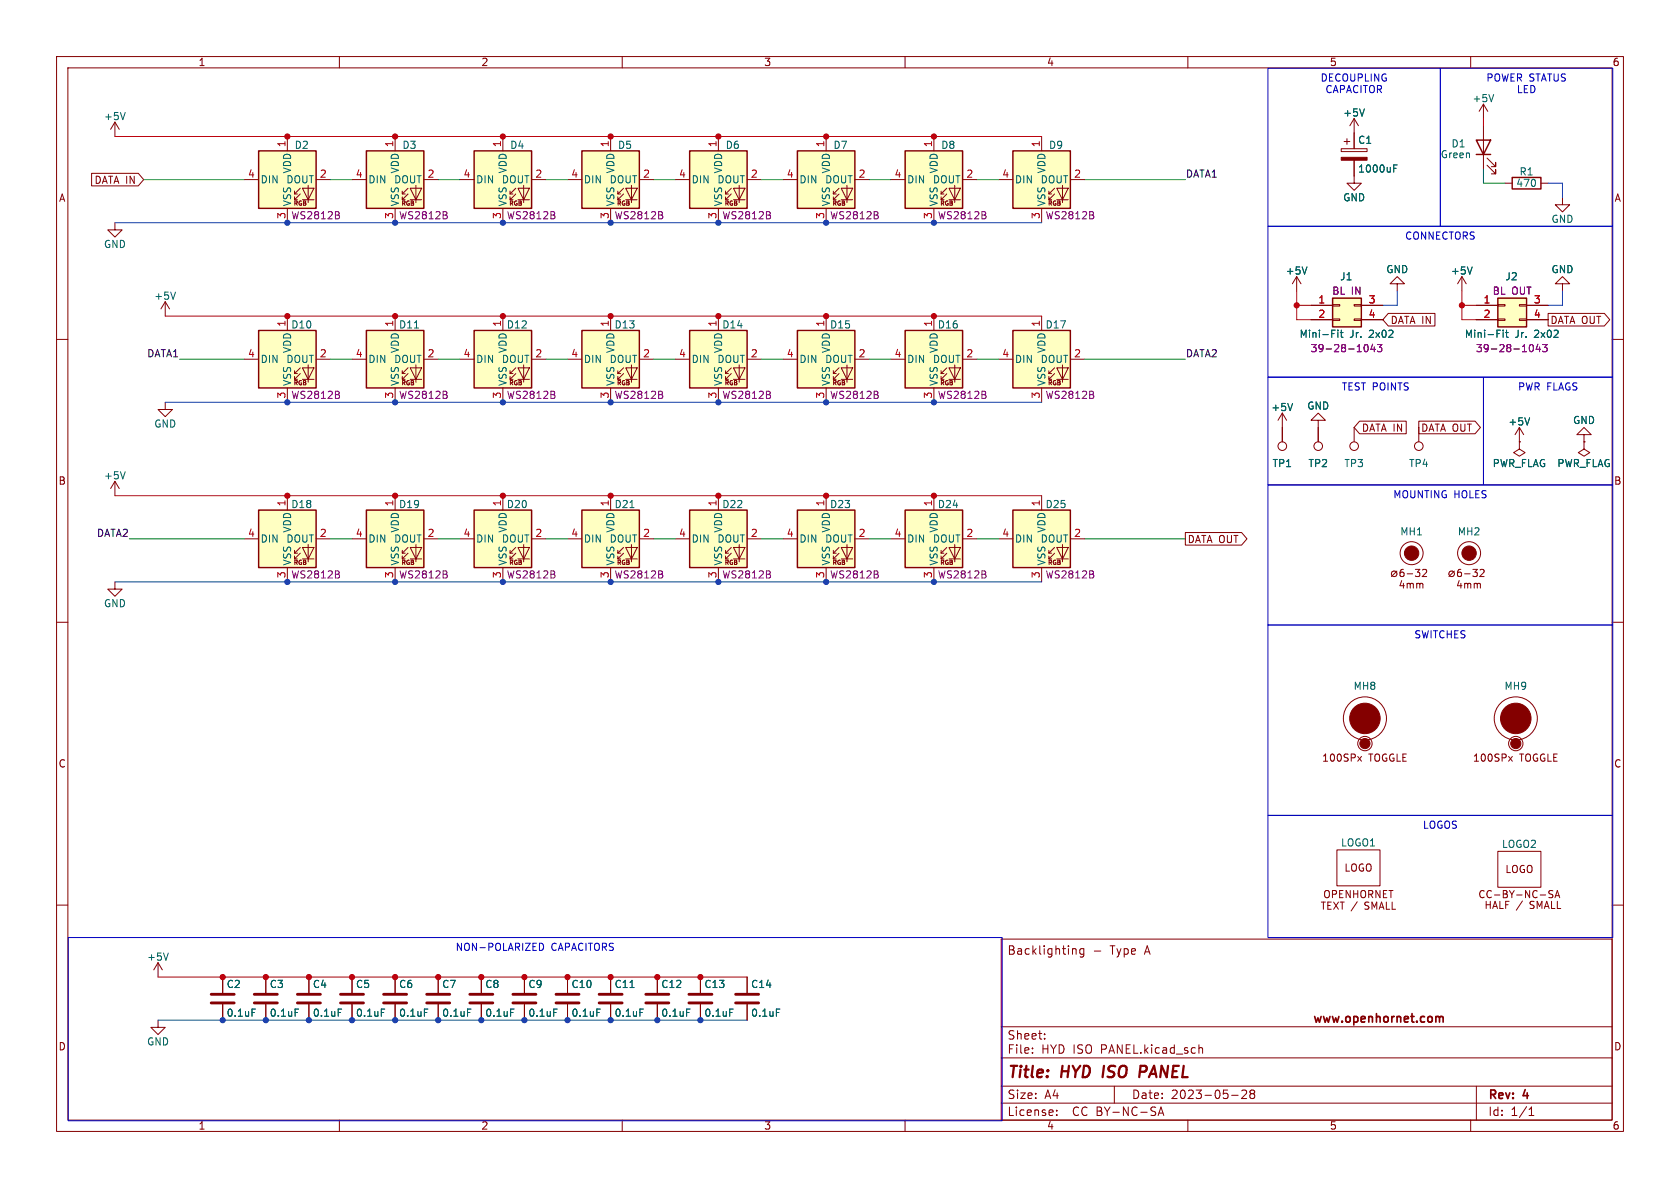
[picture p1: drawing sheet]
<svg xmlns="http://www.w3.org/2000/svg" width="297mm" height="210mm" viewBox="0 0 297 210" stroke-linecap="round" stroke-linejoin="round" font-family="sans-serif">
<defs><g id="words">
<g font-size="2.8" fill="#840000">
<text x="178" y="191">Title:</text>
<text x="187.5" y="191">HYD ISO</text>
<text x="202.5" y="191">PANEL</text>
</g>
<g font-size="2.1" fill="#840000">
<text x="178" y="168.9">Backlighting</text>
<text x="196.2" y="168.9">Type</text>
<text x="202.3" y="168.9">A</text>
<text x="178" y="183.9">Sheet:</text>
<text x="232" y="181.1">www.openhornet.com</text>
<text x="178" y="186.4">File:</text>
<text x="184" y="186.4">HYD ISO PANEL.kicad_sch</text>
<text x="178" y="197.4">License:</text>
<text x="178" y="194.4">Size:</text>
<text x="184.6" y="194.4">A4</text>
<text x="189.5" y="197.4">CC BY-NC-SA</text>
<text x="200" y="194.4">Date:</text>
<text x="206.9" y="194.4">2023-05-28</text>
<text x="263" y="194.6">Rev:</text>
<text x="263" y="197.4">Id:</text>
<text x="267" y="197.4">1/1</text>
<text x="269.2" y="194.6">4</text>
</g>
<g font-size="1.8" fill="#840000">
<text x="35" y="11.8">1</text>
<text x="85" y="11.8">2</text>
<text x="135" y="11.8">3</text>
<text x="185" y="11.8">4</text>
<text x="235" y="11.8">5</text>
<text x="285" y="11.8">6</text>
<text x="10.4" y="35.8">A</text>
<text x="16.7" y="32.7">DATA IN</text>
<text x="285.4" y="35.8">A</text>
<text x="245.7" y="57.4">DATA IN</text>
<text x="274" y="57.4">DATA OUT</text>
<text x="240.7" y="76.5">DATA IN</text>
<text x="251.1" y="76.5">DATA OUT</text>
<text x="10.3" y="85.8">B</text>
<text x="285.3" y="85.8">B</text>
<text x="209.9" y="96.2">DATA OUT</text>
<text x="250.7" y="103.2">4mm</text>
<text x="260.8" y="103.2">4mm</text>
<text x="10.3" y="135.8">C</text>
<text x="233.7" y="134.8">100SPx</text>
<text x="241.9" y="134.8">TOGGLE</text>
<text x="260.3" y="134.8">100SPx</text>
<text x="268.6" y="134.8">TOGGLE</text>
<text x="285.3" y="135.8">C</text>
<text x="237.6" y="154.2">LOGO</text>
<text x="266.1" y="154.5">LOGO</text>
<text x="261.3" y="158.9">CC-BY-NC-SA</text>
<text x="261.8" y="160.9">HALF /</text>
<text x="269.9" y="160.9">SMALL</text>
<text x="10.3" y="185.8">D</text>
<text x="285.3" y="185.8">D</text>
<text x="35" y="199.8">1</text>
<text x="85" y="199.8">2</text>
<text x="135" y="199.8">3</text>
<text x="185" y="199.8">4</text>
<text x="235" y="199.8">5</text>
<text x="285" y="199.8">6</text>
</g>
<g font-size="1.8" fill="#0000c2">
<text x="233.4" y="14.7">DECOUPLING</text>
<text x="234.3" y="16.7">CAPACITOR</text>
<text x="262.7" y="14.7">POWER STATUS</text>
<text x="268.1" y="16.7">LED</text>
<text x="248.3" y="42.6">CONNECTORS</text>
<text x="237.2" y="69.3">TEST POINTS</text>
<text x="268.3" y="69.3">PWR FLAGS</text>
<text x="246.3" y="88.3">MOUNTING HOLES</text>
<text x="250" y="113.1">SWITCHES</text>
<text x="251.5" y="146.7">LOGOS</text>
<text x="80.5" y="168.3">NON-POLARIZED</text>
<text x="97.4" y="168.3">CAPACITORS</text>
</g>
<g font-size="1.8" fill="#006464">
<text x="18.3" y="21.4">+5V</text>
<text x="237.4" y="20.8">+5V</text>
<text x="260.3" y="18.2">+5V</text>
<text x="52" y="26.5">D2</text>
<text x="71.1" y="26.5">D3</text>
<text x="90.1" y="26.5">D4</text>
<text x="109.2" y="26.5">D5</text>
<text x="128.2" y="26.5">D6</text>
<text x="147.3" y="26.5">D7</text>
<text x="166.3" y="26.5">D8</text>
<text x="185.4" y="26.5">D9</text>
<text x="240" y="25.6">C1</text>
<text x="254.6" y="28.1">Green</text>
<text x="256.5" y="26.2">D1</text>
<text x="46" y="32.6">DIN</text>
<text x="50.6" y="32.6">DOUT</text>
<text x="51.6" y="30.7" transform="rotate(-90 51.6 30.7)">VDD</text>
<text x="65" y="32.6">DIN</text>
<text x="69.7" y="32.6">DOUT</text>
<text x="70.7" y="30.7" transform="rotate(-90 70.7 30.7)">VDD</text>
<text x="84.1" y="32.6">DIN</text>
<text x="88.7" y="32.6">DOUT</text>
<text x="89.7" y="30.7" transform="rotate(-90 89.7 30.7)">VDD</text>
<text x="103.1" y="32.6">DIN</text>
<text x="107.8" y="32.6">DOUT</text>
<text x="108.8" y="30.7" transform="rotate(-90 108.8 30.7)">VDD</text>
<text x="122.2" y="32.6">DIN</text>
<text x="126.8" y="32.6">DOUT</text>
<text x="127.8" y="30.7" transform="rotate(-90 127.8 30.7)">VDD</text>
<text x="141.2" y="32.6">DIN</text>
<text x="145.9" y="32.6">DOUT</text>
<text x="146.9" y="30.7" transform="rotate(-90 146.9 30.7)">VDD</text>
<text x="160.3" y="32.6">DIN</text>
<text x="164.9" y="32.6">DOUT</text>
<text x="165.9" y="30.7" transform="rotate(-90 165.9 30.7)">VDD</text>
<text x="179.3" y="32.6">DIN</text>
<text x="184" y="32.6">DOUT</text>
<text x="185" y="30.7" transform="rotate(-90 185 30.7)">VDD</text>
<text x="237.4" y="35.8">GND</text>
<text x="240" y="30.7">1000uF</text>
<text x="268" y="33.2">470</text>
<text x="268.6" y="31.2">R1</text>
<text x="51.6" y="36.6" transform="rotate(-90 51.6 36.6)">VSS</text>
<text x="70.7" y="36.6" transform="rotate(-90 70.7 36.6)">VSS</text>
<text x="89.7" y="36.6" transform="rotate(-90 89.7 36.6)">VSS</text>
<text x="108.8" y="36.6" transform="rotate(-90 108.8 36.6)">VSS</text>
<text x="127.8" y="36.6" transform="rotate(-90 127.8 36.6)">VSS</text>
<text x="146.9" y="36.6" transform="rotate(-90 146.9 36.6)">VSS</text>
<text x="165.9" y="36.6" transform="rotate(-90 165.9 36.6)">VSS</text>
<text x="185" y="36.6" transform="rotate(-90 185 36.6)">VSS</text>
<text x="274.2" y="39.6">GND</text>
<text x="18.3" y="44">GND</text>
<text x="27.2" y="53.1">+5V</text>
<text x="227.2" y="48.7">+5V</text>
<text x="236.9" y="49.7">J1</text>
<text x="245" y="48.5">GND</text>
<text x="256.4" y="48.7">+5V</text>
<text x="266.1" y="49.7">J2</text>
<text x="274.2" y="48.5">GND</text>
<text x="51.4" y="58.2">D10</text>
<text x="70.5" y="58.2">D11</text>
<text x="89.5" y="58.2">D12</text>
<text x="108.6" y="58.2">D13</text>
<text x="127.6" y="58.2">D14</text>
<text x="146.7" y="58.2">D15</text>
<text x="165.7" y="58.2">D16</text>
<text x="184.8" y="58.2">D17</text>
<text x="229.7" y="59.9">Mini-Fit</text>
<text x="238.6" y="59.9">Jr.</text>
<text x="242" y="59.9">2x02</text>
<text x="258.9" y="59.9">Mini-Fit</text>
<text x="267.8" y="59.9">Jr.</text>
<text x="271.2" y="59.9">2x02</text>
<text x="46" y="64.3">DIN</text>
<text x="50.6" y="64.3">DOUT</text>
<text x="51.6" y="62.4" transform="rotate(-90 51.6 62.4)">VDD</text>
<text x="65" y="64.3">DIN</text>
<text x="69.7" y="64.3">DOUT</text>
<text x="70.7" y="62.4" transform="rotate(-90 70.7 62.4)">VDD</text>
<text x="84.1" y="64.3">DIN</text>
<text x="88.7" y="64.3">DOUT</text>
<text x="89.7" y="62.4" transform="rotate(-90 89.7 62.4)">VDD</text>
<text x="103.1" y="64.3">DIN</text>
<text x="107.8" y="64.3">DOUT</text>
<text x="108.8" y="62.4" transform="rotate(-90 108.8 62.4)">VDD</text>
<text x="122.2" y="64.3">DIN</text>
<text x="126.8" y="64.3">DOUT</text>
<text x="127.8" y="62.4" transform="rotate(-90 127.8 62.4)">VDD</text>
<text x="141.2" y="64.3">DIN</text>
<text x="145.9" y="64.3">DOUT</text>
<text x="146.9" y="62.4" transform="rotate(-90 146.9 62.4)">VDD</text>
<text x="160.3" y="64.3">DIN</text>
<text x="164.9" y="64.3">DOUT</text>
<text x="165.9" y="62.4" transform="rotate(-90 165.9 62.4)">VDD</text>
<text x="179.3" y="64.3">DIN</text>
<text x="184" y="64.3">DOUT</text>
<text x="185" y="62.4" transform="rotate(-90 185 62.4)">VDD</text>
<text x="51.6" y="68.3" transform="rotate(-90 51.6 68.3)">VSS</text>
<text x="70.7" y="68.3" transform="rotate(-90 70.7 68.3)">VSS</text>
<text x="89.7" y="68.3" transform="rotate(-90 89.7 68.3)">VSS</text>
<text x="108.8" y="68.3" transform="rotate(-90 108.8 68.3)">VSS</text>
<text x="127.8" y="68.3" transform="rotate(-90 127.8 68.3)">VSS</text>
<text x="146.9" y="68.3" transform="rotate(-90 146.9 68.3)">VSS</text>
<text x="165.9" y="68.3" transform="rotate(-90 165.9 68.3)">VSS</text>
<text x="185" y="68.3" transform="rotate(-90 185 68.3)">VSS</text>
<text x="27.2" y="75.8">GND</text>
<text x="224.7" y="72.8">+5V</text>
<text x="231" y="72.6">GND</text>
<text x="266.6" y="75.4">+5V</text>
<text x="278" y="75.1">GND</text>
<text x="224.9" y="82.7">TP1</text>
<text x="231.3" y="82.7">TP2</text>
<text x="237.6" y="82.7">TP3</text>
<text x="249" y="82.7">TP4</text>
<text x="263.8" y="82.7">PWR_FLAG</text>
<text x="275.3" y="82.7">PWR_FLAG</text>
<text x="18.3" y="84.9">+5V</text>
<text x="51.4" y="90">D18</text>
<text x="70.5" y="90">D19</text>
<text x="89.5" y="90">D20</text>
<text x="108.6" y="90">D21</text>
<text x="127.6" y="90">D22</text>
<text x="146.7" y="90">D23</text>
<text x="165.7" y="90">D24</text>
<text x="184.8" y="90">D25</text>
<text x="51.6" y="94.2" transform="rotate(-90 51.6 94.2)">VDD</text>
<text x="70.7" y="94.2" transform="rotate(-90 70.7 94.2)">VDD</text>
<text x="89.7" y="94.2" transform="rotate(-90 89.7 94.2)">VDD</text>
<text x="108.8" y="94.2" transform="rotate(-90 108.8 94.2)">VDD</text>
<text x="127.8" y="94.2" transform="rotate(-90 127.8 94.2)">VDD</text>
<text x="146.9" y="94.2" transform="rotate(-90 146.9 94.2)">VDD</text>
<text x="165.9" y="94.2" transform="rotate(-90 165.9 94.2)">VDD</text>
<text x="185" y="94.2" transform="rotate(-90 185 94.2)">VDD</text>
<text x="247.5" y="94.8">MH1</text>
<text x="257.7" y="94.8">MH2</text>
<text x="46" y="96.1">DIN</text>
<text x="50.6" y="96.1">DOUT</text>
<text x="51.6" y="100.1" transform="rotate(-90 51.6 100.1)">VSS</text>
<text x="65" y="96.1">DIN</text>
<text x="69.7" y="96.1">DOUT</text>
<text x="70.7" y="100.1" transform="rotate(-90 70.7 100.1)">VSS</text>
<text x="84.1" y="96.1">DIN</text>
<text x="88.7" y="96.1">DOUT</text>
<text x="89.7" y="100.1" transform="rotate(-90 89.7 100.1)">VSS</text>
<text x="103.1" y="96.1">DIN</text>
<text x="107.8" y="96.1">DOUT</text>
<text x="108.8" y="100.1" transform="rotate(-90 108.8 100.1)">VSS</text>
<text x="122.2" y="96.1">DIN</text>
<text x="126.8" y="96.1">DOUT</text>
<text x="127.8" y="100.1" transform="rotate(-90 127.8 100.1)">VSS</text>
<text x="141.2" y="96.1">DIN</text>
<text x="145.9" y="96.1">DOUT</text>
<text x="146.9" y="100.1" transform="rotate(-90 146.9 100.1)">VSS</text>
<text x="160.3" y="96.1">DIN</text>
<text x="164.9" y="96.1">DOUT</text>
<text x="165.9" y="100.1" transform="rotate(-90 165.9 100.1)">VSS</text>
<text x="179.3" y="96.1">DIN</text>
<text x="184" y="96.1">DOUT</text>
<text x="185" y="100.1" transform="rotate(-90 185 100.1)">VSS</text>
<text x="18.3" y="107.5">GND</text>
<text x="239.2" y="122.1">MH8</text>
<text x="265.9" y="122.1">MH9</text>
<text x="237" y="149.8">LOGO1</text>
<text x="265.5" y="150.1">LOGO2</text>
<text x="25.9" y="170">+5V</text>
<text x="40" y="174.8">C2</text>
<text x="40" y="179.9">0.1uF</text>
<text x="47.6" y="174.8">C3</text>
<text x="47.6" y="179.9">0.1uF</text>
<text x="55.3" y="174.8">C4</text>
<text x="55.3" y="179.9">0.1uF</text>
<text x="62.9" y="174.8">C5</text>
<text x="62.9" y="179.9">0.1uF</text>
<text x="70.5" y="174.8">C6</text>
<text x="70.5" y="179.9">0.1uF</text>
<text x="78.1" y="174.8">C7</text>
<text x="78.1" y="179.9">0.1uF</text>
<text x="85.7" y="174.8">C8</text>
<text x="85.7" y="179.9">0.1uF</text>
<text x="93.4" y="174.8">C9</text>
<text x="93.4" y="179.9">0.1uF</text>
<text x="101" y="174.8">C10</text>
<text x="101" y="179.9">0.1uF</text>
<text x="108.6" y="174.8">C11</text>
<text x="108.6" y="179.9">0.1uF</text>
<text x="116.8" y="174.8">C12</text>
<text x="116.8" y="179.9">0.1uF</text>
<text x="124.5" y="174.8">C13</text>
<text x="124.5" y="179.9">0.1uF</text>
<text x="132.7" y="174.8">C14</text>
<text x="132.7" y="179.9">0.1uF</text>
<text x="25.9" y="185">GND</text>
</g>
<g font-size="1.8" fill="#a90000">
<text x="50.5" y="26.1" transform="rotate(-90 50.5 26.1)">1</text>
<text x="69.6" y="26.1" transform="rotate(-90 69.6 26.1)">1</text>
<text x="88.6" y="26.1" transform="rotate(-90 88.6 26.1)">1</text>
<text x="107.7" y="26.1" transform="rotate(-90 107.7 26.1)">1</text>
<text x="126.7" y="26.1" transform="rotate(-90 126.7 26.1)">1</text>
<text x="145.8" y="26.1" transform="rotate(-90 145.8 26.1)">1</text>
<text x="164.8" y="26.1" transform="rotate(-90 164.8 26.1)">1</text>
<text x="183.9" y="26.1" transform="rotate(-90 183.9 26.1)">1</text>
<text x="43.8" y="31.5">4</text>
<text x="56.5" y="31.5">2</text>
<text x="62.8" y="31.5">4</text>
<text x="75.5" y="31.5">2</text>
<text x="81.9" y="31.5">4</text>
<text x="94.6" y="31.5">2</text>
<text x="100.9" y="31.5">4</text>
<text x="113.6" y="31.5">2</text>
<text x="120" y="31.5">4</text>
<text x="132.7" y="31.5">2</text>
<text x="139" y="31.5">4</text>
<text x="151.7" y="31.5">2</text>
<text x="158.1" y="31.5">4</text>
<text x="170.8" y="31.5">2</text>
<text x="177.1" y="31.5">4</text>
<text x="189.8" y="31.5">2</text>
<text x="50.5" y="38.8" transform="rotate(-90 50.5 38.8)">3</text>
<text x="69.6" y="38.8" transform="rotate(-90 69.6 38.8)">3</text>
<text x="88.6" y="38.8" transform="rotate(-90 88.6 38.8)">3</text>
<text x="107.7" y="38.8" transform="rotate(-90 107.7 38.8)">3</text>
<text x="126.7" y="38.8" transform="rotate(-90 126.7 38.8)">3</text>
<text x="145.8" y="38.8" transform="rotate(-90 145.8 38.8)">3</text>
<text x="164.8" y="38.8" transform="rotate(-90 164.8 38.8)">3</text>
<text x="183.9" y="38.8" transform="rotate(-90 183.9 38.8)">3</text>
<text x="233" y="53.7">1</text>
<text x="241.9" y="53.7">3</text>
<text x="262.2" y="53.7">1</text>
<text x="271.1" y="53.7">3</text>
<text x="50.5" y="57.8" transform="rotate(-90 50.5 57.8)">1</text>
<text x="69.6" y="57.8" transform="rotate(-90 69.6 57.8)">1</text>
<text x="88.6" y="57.8" transform="rotate(-90 88.6 57.8)">1</text>
<text x="107.7" y="57.8" transform="rotate(-90 107.7 57.8)">1</text>
<text x="126.7" y="57.8" transform="rotate(-90 126.7 57.8)">1</text>
<text x="145.8" y="57.8" transform="rotate(-90 145.8 57.8)">1</text>
<text x="164.8" y="57.8" transform="rotate(-90 164.8 57.8)">1</text>
<text x="183.9" y="57.8" transform="rotate(-90 183.9 57.8)">1</text>
<text x="233" y="56.3">2</text>
<text x="241.9" y="56.3">4</text>
<text x="262.2" y="56.3">2</text>
<text x="271.1" y="56.3">4</text>
<text x="43.8" y="63.2">4</text>
<text x="56.5" y="63.2">2</text>
<text x="62.8" y="63.2">4</text>
<text x="75.5" y="63.2">2</text>
<text x="81.9" y="63.2">4</text>
<text x="94.6" y="63.2">2</text>
<text x="100.9" y="63.2">4</text>
<text x="113.6" y="63.2">2</text>
<text x="120" y="63.2">4</text>
<text x="132.7" y="63.2">2</text>
<text x="139" y="63.2">4</text>
<text x="151.7" y="63.2">2</text>
<text x="158.1" y="63.2">4</text>
<text x="170.8" y="63.2">2</text>
<text x="177.1" y="63.2">4</text>
<text x="189.8" y="63.2">2</text>
<text x="50.5" y="70.5" transform="rotate(-90 50.5 70.5)">3</text>
<text x="69.6" y="70.5" transform="rotate(-90 69.6 70.5)">3</text>
<text x="88.6" y="70.5" transform="rotate(-90 88.6 70.5)">3</text>
<text x="107.7" y="70.5" transform="rotate(-90 107.7 70.5)">3</text>
<text x="126.7" y="70.5" transform="rotate(-90 126.7 70.5)">3</text>
<text x="145.8" y="70.5" transform="rotate(-90 145.8 70.5)">3</text>
<text x="164.8" y="70.5" transform="rotate(-90 164.8 70.5)">3</text>
<text x="183.9" y="70.5" transform="rotate(-90 183.9 70.5)">3</text>
<text x="50.5" y="89.6" transform="rotate(-90 50.5 89.6)">1</text>
<text x="69.6" y="89.6" transform="rotate(-90 69.6 89.6)">1</text>
<text x="88.6" y="89.6" transform="rotate(-90 88.6 89.6)">1</text>
<text x="107.7" y="89.6" transform="rotate(-90 107.7 89.6)">1</text>
<text x="126.7" y="89.6" transform="rotate(-90 126.7 89.6)">1</text>
<text x="145.8" y="89.6" transform="rotate(-90 145.8 89.6)">1</text>
<text x="164.8" y="89.6" transform="rotate(-90 164.8 89.6)">1</text>
<text x="183.9" y="89.6" transform="rotate(-90 183.9 89.6)">1</text>
<text x="43.8" y="95">4</text>
<text x="56.5" y="95">2</text>
<text x="62.8" y="95">4</text>
<text x="75.5" y="95">2</text>
<text x="81.9" y="95">4</text>
<text x="94.6" y="95">2</text>
<text x="100.9" y="95">4</text>
<text x="113.6" y="95">2</text>
<text x="120" y="95">4</text>
<text x="132.7" y="95">2</text>
<text x="139" y="95">4</text>
<text x="151.7" y="95">2</text>
<text x="158.1" y="95">4</text>
<text x="170.8" y="95">2</text>
<text x="177.1" y="95">4</text>
<text x="189.8" y="95">2</text>
<text x="50.5" y="102.3" transform="rotate(-90 50.5 102.3)">3</text>
<text x="69.6" y="102.3" transform="rotate(-90 69.6 102.3)">3</text>
<text x="88.6" y="102.3" transform="rotate(-90 88.6 102.3)">3</text>
<text x="107.7" y="102.3" transform="rotate(-90 107.7 102.3)">3</text>
<text x="126.7" y="102.3" transform="rotate(-90 126.7 102.3)">3</text>
<text x="145.8" y="102.3" transform="rotate(-90 145.8 102.3)">3</text>
<text x="164.8" y="102.3" transform="rotate(-90 164.8 102.3)">3</text>
<text x="183.9" y="102.3" transform="rotate(-90 183.9 102.3)">3</text>
</g>
<g font-size="1.8" fill="#0f0f0f">
<text x="209.5" y="31.5">DATA1</text>
<text x="26" y="63.2">DATA1</text>
<text x="209.5" y="63.2">DATA2</text>
<text x="17.1" y="95">DATA2</text>
</g>
<g font-size="1.8" fill="#840084">
<text x="51.4" y="38.9">WS2812B</text>
<text x="70.5" y="38.9">WS2812B</text>
<text x="89.5" y="38.9">WS2812B</text>
<text x="108.6" y="38.9">WS2812B</text>
<text x="127.6" y="38.9">WS2812B</text>
<text x="146.7" y="38.9">WS2812B</text>
<text x="165.7" y="38.9">WS2812B</text>
<text x="184.8" y="38.9">WS2812B</text>
<text x="235.5" y="52.3">BL IN</text>
<text x="263.8" y="52.3">BL OUT</text>
<text x="231.7" y="62.4">39-28-1043</text>
<text x="260.9" y="62.4">39-28-1043</text>
<text x="51.4" y="70.7">WS2812B</text>
<text x="70.5" y="70.7">WS2812B</text>
<text x="89.5" y="70.7">WS2812B</text>
<text x="108.6" y="70.7">WS2812B</text>
<text x="127.6" y="70.7">WS2812B</text>
<text x="146.7" y="70.7">WS2812B</text>
<text x="165.7" y="70.7">WS2812B</text>
<text x="184.8" y="70.7">WS2812B</text>
<text x="51.4" y="102.4">WS2812B</text>
<text x="70.5" y="102.4">WS2812B</text>
<text x="89.5" y="102.4">WS2812B</text>
<text x="108.6" y="102.4">WS2812B</text>
<text x="127.6" y="102.4">WS2812B</text>
<text x="146.7" y="102.4">WS2812B</text>
<text x="165.7" y="102.4">WS2812B</text>
<text x="184.8" y="102.4">WS2812B</text>
</g>
<g font-size="1.1" fill="#840000">
<text x="51.8" y="36.5">RGB</text>
<text x="70.9" y="36.5">RGB</text>
<text x="89.9" y="36.5">RGB</text>
<text x="109" y="36.5">RGB</text>
<text x="128" y="36.5">RGB</text>
<text x="147.1" y="36.5">RGB</text>
<text x="166.1" y="36.5">RGB</text>
<text x="185.2" y="36.5">RGB</text>
<text x="51.8" y="68.3">RGB</text>
<text x="70.9" y="68.3">RGB</text>
<text x="89.9" y="68.3">RGB</text>
<text x="109" y="68.3">RGB</text>
<text x="128" y="68.3">RGB</text>
<text x="147.1" y="68.3">RGB</text>
<text x="166.1" y="68.3">RGB</text>
<text x="185.2" y="68.3">RGB</text>
<text x="51.8" y="100">RGB</text>
<text x="70.9" y="100">RGB</text>
<text x="89.9" y="100">RGB</text>
<text x="109" y="100">RGB</text>
<text x="128" y="100">RGB</text>
<text x="147.1" y="100">RGB</text>
<text x="166.1" y="100">RGB</text>
<text x="185.2" y="100">RGB</text>
</g>
</g></defs>
<g fill="none" stroke="#840000" stroke-width=".18">
<path d="M10 10h277v190h-277zM12 12h273v186h-273zM60 10v2M110 10v2M160 10v2M210 10v2M260 10v2M262.3 18.4v2.6M262.3 18.4l-.8 1.3M262.3 18.4l.7 1.3M16.2 30.6h8.2l1 1.2-1 1.1h-8.2zM20.3 39.4v1.2h1.3l-1.3 1.3-1.3-1.3h1.3"/>
<path d="M20.3 21.6l-.7 1.3M20.3 21.6v2.5M20.3 21.6l.8 1.3M43.2 31.8h2.5M50.8 24.1v2.6M50.8 36.8v2.6M52.1 35.3h.5M52.1 34.3h.5M53.1 34.3l-1 1v-.5M53.1 33.3l-1 1v-.5M53.5 33.3h2l-1 2zM53.5 35.3h2"/>
<path d="M54.5 32.8v3M55.9 31.8h2.5M62.2 31.8h2.6M69.8 24.1v2.6M69.8 36.8v2.6M71.1 35.3h.5M71.1 34.3h.5M72.1 34.3l-1 1v-.5M72.1 33.3l-1 1v-.5M72.5 33.3h2l-1 2zM72.5 35.3h2M73.5 32.8v3"/>
<path d="M74.9 31.8h2.6M81.3 31.8h2.5M88.9 24.1v2.6M88.9 36.8v2.6M90.2 35.3h.5M90.2 34.3h.5M91.2 34.3l-1 1v-.5M91.2 33.3l-1 1v-.5M91.6 33.3h2l-1 2zM91.6 35.3h2M92.6 32.8v3M94 31.8h2.5"/>
<path d="M100.3 31.8h2.6M107.9 24.1v2.6M107.9 36.8v2.6M109.2 35.3h.5M109.2 34.3h.5M110.2 34.3l-1 1v-.5M110.2 33.3l-1 1v-.5M110.6 33.3h2l-1 2zM110.6 35.3h2M111.6 32.8v3M113 31.8h2.6M119.4 31.8h2.5"/>
<path d="M127 24.1v2.6M127 36.8v2.6M128.3 35.3h.5M128.3 34.3h.5M129.3 34.3l-1 1v-.5M129.3 33.3l-1 1v-.5M129.7 33.3h2l-1 2zM129.7 35.3h2M130.7 32.8v3M132.1 31.8h2.5M138.4 31.8h2.6M146 24.1v2.6"/>
<path d="M146 36.8v2.6M147.3 35.3h.5M147.3 34.3h.5M148.3 34.3l-1 1v-.5M148.3 33.3l-1 1v-.5M148.7 33.3h2l-1 2zM148.7 35.3h2M149.7 32.8v3M151.1 31.8h2.6M157.5 31.8h2.5M165.1 24.1v2.6M165.1 36.8v2.6"/>
<path d="M166.4 35.3h.5M166.4 34.3h.5M167.4 34.3l-1 1v-.5M167.4 33.3l-1 1v-.5M167.8 33.3h2l-1 2zM167.8 35.3h2M168.8 32.8v3M170.2 31.8h2.5M176.5 31.8h2.6M184.1 24.1v2.6M184.1 36.8v2.6M185.4 35.3h.5"/>
<path d="M185.4 34.3h.5M186.4 34.3l-1 1v-.5M186.4 33.3l-1 1v-.5M186.8 33.3h2l-1 2zM186.8 35.3h2M187.8 32.8v3M189.2 31.8h2.6M237.1 26.3h4.6v.5h-4.6zM237.6 25h1M238.1 24.5v1M239.4 28.3v4.1h1.3l-1.3 1.3-1.3-1.3h1.3M239.4 21v5.3"/>
<path d="M239.4 21l-.8 1.2M239.4 21l.8 1.2M262.3 22.2v7.6M262.9 29.2l1.5 1.5v-.7v.7h-.7M262.9 27.9l1.5 1.6v-.8v.8h-.7M266.1 32.4h1.2M272.4 32.4h1.3M276.2 34.9v1.3h1.3l-1.3 1.3-1.2-1.3h1.2M10 60h2M29.2 53.3l-.8 1.3M29.2 53.3v2.6M29.2 53.3l.8 1.3"/>
<path d="M50.8 55.9v2.5M69.8 55.9v2.5M88.9 55.9v2.5M107.9 55.9v2.5M127 55.9v2.5M146 55.9v2.5M165.1 55.9v2.5M184.1 55.9v2.5M229.2 48.9l-.7 1.3M229.2 48.9v2.5M229.2 48.9l.8 1.3M231.8 54h3.8"/>
<path d="M231.8 56.5h3.8M235.6 56.4h1.3v.2h-1.3zM235.6 53.8h1.3v.3h-1.3zM239.4 56.4h1.3v.2h-1.3zM239.4 53.8h1.3v.3h-1.3zM240.7 54h3.8M240.7 56.5h3.8M245.4 55.4h8.3v2.2h-8.3l-.9-1.1zM247 50.2h1.3l-1.3-1.3-1.3 1.3h1.3v1.2M258.4 48.9l-.7 1.3M258.4 48.9v2.5M258.4 48.9l.8 1.3"/>
<path d="M261 54h3.8M261 56.5h3.8M264.8 56.4h1.3v.2h-1.3zM264.8 53.8h1.3v.3h-1.3zM268.6 56.4h1.3v.2h-1.3zM268.6 53.8h1.3v.3h-1.3zM269.9 54h3.8M269.9 56.5h3.8M273.7 55.4h9.9l1 1.1-1 1.1h-9.9zM276.2 50.2h1.3l-1.3-1.3-1.2 1.3h1.2v1.2M285 60h2M29.2 71.1v1.3h1.3l-1.3 1.3-1.3-1.3h1.3"/>
<path d="M43.2 63.5h2.5M50.8 68.6v2.5M52.1 67.1h.5M52.1 66h.5M53.1 66l-1 1.1v-.6M53.1 65l-1 1v-.5M53.5 65h2l-1 2.1zM53.5 67.1h2M54.5 64.5v3.1M55.9 63.5h2.5M62.2 63.5h2.6M69.8 68.6v2.5"/>
<path d="M71.1 67.1h.5M71.1 66h.5M72.1 66l-1 1.1v-.6M72.1 65l-1 1v-.5M72.5 65h2l-1 2.1zM72.5 67.1h2M73.5 64.5v3.1M74.9 63.5h2.6M81.3 63.5h2.5M88.9 68.6v2.5M90.2 67.1h.5M90.2 66h.5"/>
<path d="M91.2 66l-1 1.1v-.6M91.2 65l-1 1v-.5M91.6 65h2l-1 2.1zM91.6 67.1h2M92.6 64.5v3.1M94 63.5h2.5M100.3 63.5h2.6M107.9 68.6v2.5M109.2 67.1h.5M109.2 66h.5M110.2 66l-1 1.1v-.6M110.2 65l-1 1v-.5"/>
<path d="M110.6 65h2l-1 2.1zM110.6 67.1h2M111.6 64.5v3.1M113 63.5h2.6M119.4 63.5h2.5M127 68.6v2.5M128.3 67.1h.5M128.3 66h.5M129.3 66l-1 1.1v-.6M129.3 65l-1 1v-.5M129.7 65h2l-1 2.1zM129.7 67.1h2"/>
<path d="M130.7 64.5v3.1M132.1 63.5h2.5M138.4 63.5h2.6M146 68.6v2.5M147.3 67.1h.5M147.3 66h.5M148.3 66l-1 1.1v-.6M148.3 65l-1 1v-.5M148.7 65h2l-1 2.1zM148.7 67.1h2M149.7 64.5v3.1M151.1 63.5h2.6"/>
<path d="M157.5 63.5h2.5M165.1 68.6v2.5M166.4 67.1h.5M166.4 66h.5M167.4 66l-1 1.1v-.6M167.4 65l-1 1v-.5M167.8 65h2l-1 2.1zM167.8 67.1h2M168.8 64.5v3.1M170.2 63.5h2.5M176.5 63.5h2.6M184.1 68.6v2.5"/>
<path d="M185.4 67.1h.5M185.4 66h.5M186.4 66l-1 1.1v-.6M186.4 65l-1 1v-.5M186.8 65h2l-1 2.1zM186.8 67.1h2M187.8 64.5v3.1M189.2 63.5h2.6M226.7 73l-.8 1.3M226.7 73v5.1M226.7 73l.8 1.3M233 74.3h1.3l-1.3-1.3-1.2 1.3h1.2v3.8"/>
<path d="M239.4 75.6v2.5M240.3 74.5h8.3v2.2h-8.3l-.9-1.1zM250.8 74.5h10l.9 1.1-.9 1.1h-10zM250.8 75.6v2.5M268.6 78.1v1.3l1 .6-1 .6-1-.6 1-.6M268.6 78.1h.1M268.6 75.6l-.8 1.2M268.6 75.6v2.5M268.6 75.6l.8 1.2M280 78.1v1.3l1.1 .6-1.1 .6-1-.6 1-.6M280 78.1h.1M280 76.8h1.3l-1.3-1.2-1.2 1.2h1.2v1.3"/>
<path d="M20.3 85.1v2.5M20.3 85.1l-.7 1.3M20.3 85.1l.8 1.3M43.2 95.3h2.5M50.8 87.6v2.6M52.1 98.8h.5M52.1 97.8h.5M53.1 97.8l-1 1v-.5M53.1 96.8l-1 1v-.5M53.5 96.8h2l-1 2zM53.5 98.8h2M54.5 96.3v3"/>
<path d="M55.9 95.3h2.5M62.2 95.3h2.6M69.8 87.6v2.6M71.1 98.8h.5M71.1 97.8h.5M72.1 97.8l-1 1v-.5M72.1 96.8l-1 1v-.5M72.5 96.8h2l-1 2zM72.5 98.8h2M73.5 96.3v3M74.9 95.3h2.6M81.3 95.3h2.5"/>
<path d="M88.9 87.6v2.6M90.2 98.8h.5M90.2 97.8h.5M91.2 97.8l-1 1v-.5M91.2 96.8l-1 1v-.5M91.6 96.8h2l-1 2zM91.6 98.8h2M92.6 96.3v3M94 95.3h2.5M100.3 95.3h2.6M107.9 87.6v2.6M109.2 98.8h.5"/>
<path d="M109.2 97.8h.5M110.2 97.8l-1 1v-.5M110.2 96.8l-1 1v-.5M110.6 96.8h2l-1 2zM110.6 98.8h2M111.6 96.3v3M113 95.3h2.6M119.4 95.3h2.5M127 87.6v2.6M128.3 98.8h.5M128.3 97.8h.5M129.3 97.8l-1 1v-.5"/>
<path d="M129.3 96.8l-1 1v-.5M129.7 96.8h2l-1 2zM129.7 98.8h2M130.7 96.3v3M132.1 95.3h2.5M138.4 95.3h2.6M146 87.6v2.6M147.3 98.8h.5M147.3 97.8h.5M148.3 97.8l-1 1v-.5M148.3 96.8l-1 1v-.5M148.7 96.8h2l-1 2z"/>
<path d="M148.7 98.8h2M149.7 96.3v3M151.1 95.3h2.6M157.5 95.3h2.5M165.1 87.6v2.6M166.4 98.8h.5M166.4 97.8h.5M167.4 97.8l-1 1v-.5M167.4 96.8l-1 1v-.5M167.8 96.8h2l-1 2zM167.8 98.8h2M168.8 96.3v3"/>
<path d="M170.2 95.3h2.5M176.5 95.3h2.6M184.1 87.6v2.6M185.4 98.8h.5M185.4 97.8h.5M186.4 97.8l-1 1v-.5M186.4 96.8l-1 1v-.5M186.8 96.8h2l-1 2zM186.8 98.8h2M187.8 96.3v3M189.2 95.3h2.6M209.5 94.1h10l1 1.2-1 1.1h-10z"/>
<path d="M10 110h2M20.3 102.9v1.2h1.3l-1.3 1.3-1.3-1.3h1.3M50.8 100.3v2.6M69.8 100.3v2.6M88.9 100.3v2.6M107.9 100.3v2.6M127 100.3v2.6M146 100.3v2.6M165.1 100.3v2.6M184.1 100.3v2.6M247 101l-1 .9M247.8 102.6l-.3 .9h.8"/>
<path d="M248.1 100.6l-.4 .1a.86 .86 0 0 0 0 1.2l.5-.1v-.4l-.2-.3-.4 .1-.1 .2M248.1 103.1v.9M248.8 101.4h.9M248.8 103.2l.3-.1 .2 .2M248.8 103.1v.9M249.3 103.3l.2-.2 .3 .1 .1 .8M249.3 103.3v.7M250.2 100.6h.8l-.4 .5 .3 .1 .1 .2M250.5 103.1v.9M251 103.3v.7M251.5 100.8l.5-.2 .2 .4-.8 .9M251.6 103.3v.7"/>
<path d="M257.1 101l-1 .9M258 102.6l-.3 .9h.7M258.3 100.6l-.4 .1a.86 .86 0 0 0 0 1.2l.4-.1 .1-.4-.3-.3-.3 .1-.1 .2M258.3 103.1v.9M258.9 101.4h1M258.9 103.1v.9M258.9 103.2l.4-.1 .2 .2M259.5 103.3l.2-.2 .3 .1v.8M259.5 103.3v.7M260.4 100.6h.8l-.5 .5 .3 .1 .2 .2M260.6 103.1v.9M261.2 103.3v.7"/>
<path d="M261.7 100.8l.4-.2 .3 .4-.8 .9M261.7 103.3v.7M285 110h2M240 133.7l.7 .9M240.7 133.7l-.7 .9M266.7 133.7l.7 .9M267.4 133.7l-.7 .9M10 160h2M233.6 159.5h.7M234 159.5v1.2M234.4 157.5l.1-.1a.43 .43 0 0 1 .5 .4v.5a.42 .42 0 0 1-.4 .4 .42 .42 0 0 1-.4-.4v-.5zM235.3 159.5h-.6v1.2h.6"/>
<path d="M235.6 158.1l.6-.1 .1-.2-.1-.3-.6-.1v1.3M235.8 159.5l.8 1.2M236.3 150.2h7.7v6.4h-7.7zM236.6 159.5l-.8 1.2M236.8 158h.5M236.9 159.5h.7M237.3 159.5v1.2M237.4 157.4h-.6v1.3h.6M238.7 157.4v1.3l-.7-1.3v1.3M239.3 158h.7M239.3 157.4v1.3M239.9 159.4l-1 1.6"/>
<path d="M240 157.4v1.3M240.6 157.6l.3-.2a.43 .43 0 0 1 .5 .4v.5a.42 .42 0 0 1-.4 .4 .42 .42 0 0 1-.4-.4zM242 158.1l.6-.1 .1-.2-.1-.3-.6-.1v1.3M242 159.5h-.5l-.2 .1v.3l.6 .3 .1 .3-.2 .2h-.5M242.3 158.1l.4 .6M244 157.4v1.3l-.8-1.3v1.3M244.6 158h.4M245.1 159.5v1.2h.6M245.2 157.4h-.6v1.3h.6M245.5 157.4h.8M245.9 157.4v1.3M246.1 159.5v1.2h.6"/>
<path d="M264.8 150.5h7.6v6.3h-7.6zM269.1 159.3l-1 1.6M274.5 157.5l-.5-.1-.1 .1v.4l.5 .2 .1 .4-.2 .2-.5-.1M274.9 158.7l.4-1.3 .4 1.3M275 158.3h.6M285 160h2M27.9 170.2l-.7 1.3M27.9 170.2v2.5M27.9 170.2l.8 1.3M39.4 172.7v2.8M39.4 177.5v2.8M47 172.7v2.8"/>
<path d="M47 177.5v2.8M54.6 172.7v2.8M54.6 177.5v2.8M62.2 172.7v2.8M62.2 177.5v2.8M69.8 172.7v2.8M69.8 177.5v2.8M77.5 172.7v2.8M77.5 177.5v2.8M85.1 172.7v2.8M85.1 177.5v2.8M92.7 172.7v2.8"/>
<path d="M92.7 177.5v2.8M100.3 172.7v2.8M100.3 177.5v2.8M107.9 172.7v2.8M107.9 177.5v2.8M116.2 172.7v2.8M116.2 177.5v2.8M123.8 172.7v2.8M123.8 177.5v2.8M132.1 172.7v2.8M132.1 177.5v2.8M177 166h108v32h-108z"/>
<path d="M189.8 167.7l.4 .1v.1v.8M191.6 167.8l-.4-.1-.3 .3v.4l.1 .2h.6M191.6 167.7v1.2l-.3 .3-.3-.1M193.5 168.1h1.1M234.7 160.1h.5M242.5 160.7v-1.2l.5 .9 .4-.9v1.2M243.8 160.7l.4-1.2 .5 1.2M243.9 160.4h.6M27.9 180.3v1.3h1.3l-1.3 1.3-1.2-1.3h1.2M60 198v2M110 198v2M160 198v2"/>
<path d="M177 195h108M177 192h108M177 187h108M177 181.5h108M182.5 186.1v.1M182.5 185.3v.1M184.7 183.6v.1M184.7 182.8v.1M186.8 197.1v.1M186.8 196.3v.1M197 192v3M204.7 197.2l.5-1.5 .5 1.5"/>
<path d="M204.9 196.8h.7M210 198v2M212 184.7v1.5M212 185.3l.2-.1 .3 .1 .1 .9M217.7 193.6h1.2M219.5 192.8l.6-.1 .2 .1 .1 .3-.9 1.1h.9M221.2 193.3l-.2-.2 .2-.4 .5 .1 .1 .2-.3 .3M221.2 193.3l-.2 .3v.3l.2 .3 .5-.1 .1-.2-.1-.4-.2-.2M221.2 193.3h.3M260 198v2M261 192v6M270.3 197.2h.9"/>
<path d="M270.3 196.1l.4-.4v1.5"/>
<circle cx="226.7" cy="78.9" r=".76"/>
<circle cx="233" cy="78.9" r=".76"/>
<circle cx="239.4" cy="78.9" r=".76"/>
<circle cx="250.8" cy="78.9" r=".76"/>
<circle cx="249.6" cy="97.8" r="2.03"/>
<circle cx="259.7" cy="97.8" r="2.03"/>
<circle cx="246.5" cy="101.4" r=".5"/>
<circle cx="256.6" cy="101.4" r=".5"/>
<circle cx="241.3" cy="127" r="3.8"/>
<circle cx="241.3" cy="131.4" r="1.27"/>
<circle cx="268" cy="131.4" r="1.27"/>
<circle cx="268" cy="127" r="3.8"/>
</g>
<path d="M201.5 189.5h.8M202.4 188.4h-.8l-.2 2" fill="none" stroke="#840000" stroke-width=".4"/>
<path d="M254.4 179.8l.1 .1M254.5 179.9v.8M254.5 179.9l.2-.2 .4 .1v.9" fill="none" stroke="#840000" stroke-width=".3"/>
<g fill="none" stroke="#840000" stroke-width=".51">
<path d="M37.3 177.3h4.1M37.3 175.8h4.1M45 177.3h4M45 175.8h4M52.6 177.3h4M52.6 175.8h4M60.2 177.3h4.1M60.2 175.8h4.1M67.8 177.3h4.1M67.8 175.8h4.1M75.4 177.3h4.1M75.4 175.8h4.1"/>
<path d="M83.1 177.3h4M83.1 175.8h4M90.7 177.3h4M90.7 175.8h4M98.3 177.3h4.1M98.3 175.8h4.1M105.9 177.3h4.1M105.9 175.8h4.1M114.2 177.3h4M114.2 175.8h4M121.8 177.3h4.1M121.8 175.8h4.1"/>
<path d="M130 177.3h4.1M130 175.8h4.1"/>
</g>
<g fill="none" stroke="#006464" stroke-width=".18">
<path d="M22.1 19.9l-.4 1.3M241.2 19.2l-.4 1.3M264.1 16.7l-.5 1.3M246.4 29.8h.4M246.4 29.2h.6M31 51.6l-.4 1.3M231 47.2l-.4 1.3M236.5 58.4v.1M236.5 58.8v.8M236.9 58.8h.5M237.1 58.4v1.1l.3 .1M260.3 47.2l-.5 1.3"/>
<path d="M265.7 58.4v.1M265.7 58.8v.8M266.2 58.8h.4M266.3 58.4v1.1l.3 .1M228.5 71.3l-.4 1.3M270.4 73.9l-.4 1.2M22.1 83.4l-.4 1.3M29.8 168.5l-.5 1.2M44.6 178.4h.6M52.2 178.4h.6M59.8 178.4h.6M67.4 178.4h.6"/>
<path d="M75 178.4h.6M82.7 178.4h.6M90.3 178.4h.6M97.9 178.4h.6M105.5 178.4h.6M113.1 178.4h.6M121.4 178.4h.6M129 178.4h.6M137.3 178.4h.6"/>
</g>
<g fill="#ffffc2" stroke="#ffffc2" stroke-width=".18">
<path d="M141 26.7h10.1v10.1h-10.1z"/>
<path d="M121.9 26.7h10.2v10.1h-10.2z"/>
<path d="M102.9 26.7h10.1v10.1h-10.1z"/>
<path d="M83.8 26.7h10.2v10.1h-10.2z"/>
<path d="M141 58.4h10.1v10.2h-10.1z"/>
<path d="M64.8 26.7h10.1v10.1h-10.1z"/>
<path d="M121.9 58.4h10.2v10.2h-10.2z"/>
<path d="M179.1 58.4h10.1v10.2h-10.1z"/>
<path d="M160 26.7h10.2v10.1h-10.2z"/>
<path d="M160 58.4h10.2v10.2h-10.2z"/>
<path d="M64.8 58.4h10.1v10.2h-10.1z"/>
<path d="M64.8 90.2h10.1v10.1h-10.1z"/>
<path d="M121.9 90.2h10.2v10.1h-10.2z"/>
<path d="M141 90.2h10.1v10.1h-10.1z"/>
<path d="M102.9 58.4h10.1v10.2h-10.1z"/>
<path d="M83.8 58.4h10.2v10.2h-10.2z"/>
<path d="M160 90.2h10.2v10.1h-10.2z"/>
<path d="M83.8 90.2h10.2v10.1h-10.2z"/>
<path d="M102.9 90.2h10.1v10.1h-10.1z"/>
<path d="M179.1 90.2h10.1v10.1h-10.1z"/>
<path d="M179.1 26.7h10.1v10.1h-10.1z"/>
<path d="M45.7 58.4h10.2v10.2h-10.2z"/>
<path d="M45.7 26.7h10.2v10.1h-10.2z"/>
<path d="M45.7 90.2h10.2v10.1h-10.2z"/>
<path d="M264.8 52.7h5.1v5.1h-5.1z"/>
<path d="M235.6 52.7h5.1v5.1h-5.1z"/>
</g>
<g fill="none" stroke="#840000" stroke-width=".25">
<path d="M45.7 26.7h10.2v10.1h-10.2zM64.8 26.7h10.1v10.1h-10.1zM83.8 26.7h10.2v10.1h-10.2zM102.9 26.7h10.1v10.1h-10.1zM121.9 26.7h10.2v10.1h-10.2zM141 26.7h10.1v10.1h-10.1zM160 26.7h10.2v10.1h-10.2zM179.1 26.7h10.1v10.1h-10.1zM261 24.8h2.5l-1.2 2.5zM261 27.3h2.5M267.3 31.4h5.1v2h-5.1zM45.7 58.4h10.2v10.2h-10.2z"/>
<path d="M64.8 58.4h10.1v10.2h-10.1zM83.8 58.4h10.2v10.2h-10.2zM102.9 58.4h10.1v10.2h-10.1zM121.9 58.4h10.2v10.2h-10.2zM141 58.4h10.1v10.2h-10.1zM160 58.4h10.2v10.2h-10.2zM179.1 58.4h10.1v10.2h-10.1zM235.6 52.7h5.1v5.1h-5.1zM264.8 52.7h5.1v5.1h-5.1zM45.7 90.2h10.2v10.1h-10.2zM64.8 90.2h10.1v10.1h-10.1zM83.8 90.2h10.2v10.1h-10.2z"/>
<path d="M102.9 90.2h10.1v10.1h-10.1zM121.9 90.2h10.2v10.1h-10.2zM141 90.2h10.1v10.1h-10.1zM160 90.2h10.2v10.1h-10.2zM179.1 90.2h10.1v10.1h-10.1z"/>
</g>
<g fill="none" stroke="#840084" stroke-width=".18">
<path d="M59.9 38.1l.1 .2-.1 .3M59.9 37.5v.4M79 38.1l.1 .2-.1 .3M79 37.5v.4M98 38.1l.1 .2-.1 .3M98 37.5v.4M117.1 38.1l.1 .2-.1 .3M117.1 37.5v.4M136.1 38.1l.1 .2-.1 .3M136.1 37.5v.4M155.2 38.1l.1 .2-.1 .3M155.2 37.5v.4"/>
<path d="M174.2 38.1l.1 .2-.1 .3M174.2 37.5v.4M193.3 38.1l.1 .2-.1 .3M193.3 37.5v.4M59.9 69.8l.1 .2-.1 .4M59.9 69.3v.3M79 69.8l.1 .2-.1 .4M79 69.3v.3M98 69.8l.1 .2-.1 .4M98 69.3v.3M117.1 69.8l.1 .2-.1 .4M117.1 69.3v.3"/>
<path d="M136.1 69.8l.1 .2-.1 .4M136.1 69.3v.3M155.2 69.8l.1 .2-.1 .4M155.2 69.3v.3M174.2 69.8l.1 .2-.1 .4M174.2 69.3v.3M193.3 69.8l.1 .2-.1 .4M193.3 69.3v.3M241.2 61.1l.3-.2a.68 .68 0 0 1 .4 .6 .68 .68 0 0 1-.4 .7l-.3-.3M242.7 60.8l-.3 1h.7M243 61.3v.9M243.5 60.9h.8l-.4 .5 .3 .1v.6l-.1 .1-.6-.1"/>
<path d="M270.4 61.1l.3-.2a.68 .68 0 0 1 .4 .6 .68 .68 0 0 1-.4 .7l-.3-.3M271.9 60.8l-.3 1h.8M272.2 61.3v.9M272.7 60.9h.8l-.4 .5 .3 .1v.6l-.1 .1-.6-.1M59.9 101.6l.1 .2-.1 .3M59.9 101v.4M79 101.6l.1 .2-.1 .3M79 101v.4M98 101.6l.1 .2-.1 .3M98 101v.4M117.1 101.6l.1 .2-.1 .3M117.1 101v.4"/>
<path d="M136.1 101.6l.1 .2-.1 .3M136.1 101v.4M155.2 101.6l.1 .2-.1 .3M155.2 101v.4M174.2 101.6l.1 .2-.1 .3M174.2 101v.4M193.3 101.6l.1 .2-.1 .3M193.3 101v.4"/>
</g>
<g fill="#840000" stroke="#840000" stroke-width=".18">
<path d="M237.1 27.8h4.6v.5h-4.6z"/>
<circle cx="268" cy="131.4" r=".9"/>
<circle cx="268" cy="127" r="2.69"/>
<circle cx="241.3" cy="131.4" r=".9"/>
<circle cx="241.3" cy="127" r="2.69"/>
<circle cx="259.7" cy="97.8" r="1.27"/>
<circle cx="249.6" cy="97.8" r="1.27"/>
</g>
<path d="M224.2 12.1h30.4v27.9h-30.4zM254.6 12.1h30.5v27.9h-30.5zM224.2 40h60.9v26.7h-60.9zM224.2 66.7h38.1v19h-38.1zM262.3 66.7h22.8v19h-22.8zM224.2 85.7h60.9v24.8h-60.9zM224.2 110.5h60.9v33.6h-60.9zM224.2 144.1h60.9v21.6h-60.9zM12.1 165.7h165.1v32.4h-165.1zM95.4 166.7a.64 .64 0 0 1 .7 .7 .64 .64 0 0 1-.7 .6" fill="none" stroke="#0000c2" stroke-width=".18"/>
<path d="M20.3 24.1h163.8M262.3 21v1.2M29.2 55.9h154.9M229.2 51.4v5.1h2.6M229.2 54h2.6M258.4 51.4v5.1h2.6M258.4 54h2.6M20.3 87.6h163.8M27.9 172.7h104.2" fill="none" stroke="#c1000d" stroke-width=".18"/>
<g fill="none" stroke="#009600" stroke-width=".18">
<path d="M25.4 31.8h17.8M58.4 31.8h3.8M77.5 31.8h3.8M96.5 31.8h3.8M115.6 31.8h3.8M134.6 31.8h3.8M153.7 31.8h3.8M172.7 31.8h3.8M191.8 31.8h17.7M262.3 29.8v2.6h3.8M31.7 63.5h11.5M58.4 63.5h3.8"/>
<path d="M77.5 63.5h3.8M96.5 63.5h3.8M115.6 63.5h3.8M134.6 63.5h3.8M153.7 63.5h3.8M172.7 63.5h3.8M191.8 63.5h17.7M22.9 95.3h20.3M58.4 95.3h3.8M77.5 95.3h3.8M96.5 95.3h3.8M115.6 95.3h3.8"/>
<path d="M134.6 95.3h3.8M153.7 95.3h3.8M172.7 95.3h3.8M191.8 95.3h17.7"/>
</g>
<path d="M20.3 39.4h163.8M273.7 32.4h2.5v2.5M247 51.4v2.6h-2.5M276.2 51.4v2.6h-2.5M29.2 71.1h154.9M20.3 102.9h163.8M27.9 180.3h104.2" fill="none" stroke="#0a419f" stroke-width=".18"/>
<g fill="#0a419f" stroke="#0a419f" stroke-width=".18">
<circle cx="62.2" cy="180.3" r=".46"/>
<circle cx="69.8" cy="180.3" r=".46"/>
<circle cx="47" cy="180.3" r=".46"/>
<circle cx="54.6" cy="180.3" r=".46"/>
<circle cx="77.5" cy="180.3" r=".46"/>
<circle cx="39.4" cy="180.3" r=".46"/>
<circle cx="146" cy="102.9" r=".46"/>
<circle cx="127" cy="102.9" r=".46"/>
<circle cx="88.9" cy="102.9" r=".46"/>
<circle cx="107.9" cy="102.9" r=".46"/>
<circle cx="88.9" cy="71.1" r=".46"/>
<circle cx="88.9" cy="39.4" r=".46"/>
<circle cx="107.9" cy="39.4" r=".46"/>
<circle cx="127" cy="39.4" r=".46"/>
<circle cx="107.9" cy="71.1" r=".46"/>
<circle cx="127" cy="71.1" r=".46"/>
<circle cx="69.8" cy="71.1" r=".46"/>
<circle cx="69.8" cy="102.9" r=".46"/>
<circle cx="146" cy="71.1" r=".46"/>
<circle cx="165.1" cy="71.1" r=".46"/>
<circle cx="165.1" cy="102.9" r=".46"/>
<circle cx="146" cy="39.4" r=".46"/>
<circle cx="165.1" cy="39.4" r=".46"/>
<circle cx="85.1" cy="180.3" r=".46"/>
<circle cx="92.7" cy="180.3" r=".46"/>
<circle cx="116.2" cy="180.3" r=".46"/>
<circle cx="107.9" cy="180.3" r=".46"/>
<circle cx="100.3" cy="180.3" r=".46"/>
<circle cx="123.8" cy="180.3" r=".46"/>
<circle cx="69.8" cy="39.4" r=".46"/>
<circle cx="50.8" cy="71.1" r=".46"/>
<circle cx="50.8" cy="39.4" r=".46"/>
<circle cx="50.8" cy="102.9" r=".46"/>
</g>
<g fill="#c1000d" stroke="#c1000d" stroke-width=".18">
<circle cx="69.8" cy="172.7" r=".46"/>
<circle cx="62.2" cy="172.7" r=".46"/>
<circle cx="47" cy="172.7" r=".46"/>
<circle cx="54.6" cy="172.7" r=".46"/>
<circle cx="85.1" cy="172.7" r=".46"/>
<circle cx="77.5" cy="172.7" r=".46"/>
<circle cx="39.4" cy="172.7" r=".46"/>
<circle cx="123.8" cy="172.7" r=".46"/>
<circle cx="107.9" cy="87.6" r=".46"/>
<circle cx="88.9" cy="24.1" r=".46"/>
<circle cx="107.9" cy="55.9" r=".46"/>
<circle cx="107.9" cy="24.1" r=".46"/>
<circle cx="146" cy="24.1" r=".46"/>
<circle cx="127" cy="24.1" r=".46"/>
<circle cx="127" cy="55.9" r=".46"/>
<circle cx="127" cy="87.6" r=".46"/>
<circle cx="88.9" cy="87.6" r=".46"/>
<circle cx="69.8" cy="87.6" r=".46"/>
<circle cx="88.9" cy="55.9" r=".46"/>
<circle cx="146" cy="55.9" r=".46"/>
<circle cx="165.1" cy="87.6" r=".46"/>
<circle cx="146" cy="87.6" r=".46"/>
<circle cx="165.1" cy="55.9" r=".46"/>
<circle cx="165.1" cy="24.1" r=".46"/>
<circle cx="258.4" cy="54" r=".46"/>
<circle cx="92.7" cy="172.7" r=".46"/>
<circle cx="116.2" cy="172.7" r=".46"/>
<circle cx="107.9" cy="172.7" r=".46"/>
<circle cx="100.3" cy="172.7" r=".46"/>
<circle cx="50.8" cy="24.1" r=".46"/>
<circle cx="69.8" cy="55.9" r=".46"/>
<circle cx="50.8" cy="55.9" r=".46"/>
<circle cx="69.8" cy="24.1" r=".46"/>
<circle cx="50.8" cy="87.6" r=".46"/>
<circle cx="229.2" cy="54" r=".46"/>
</g>
<use href="#words"/>
</svg>
